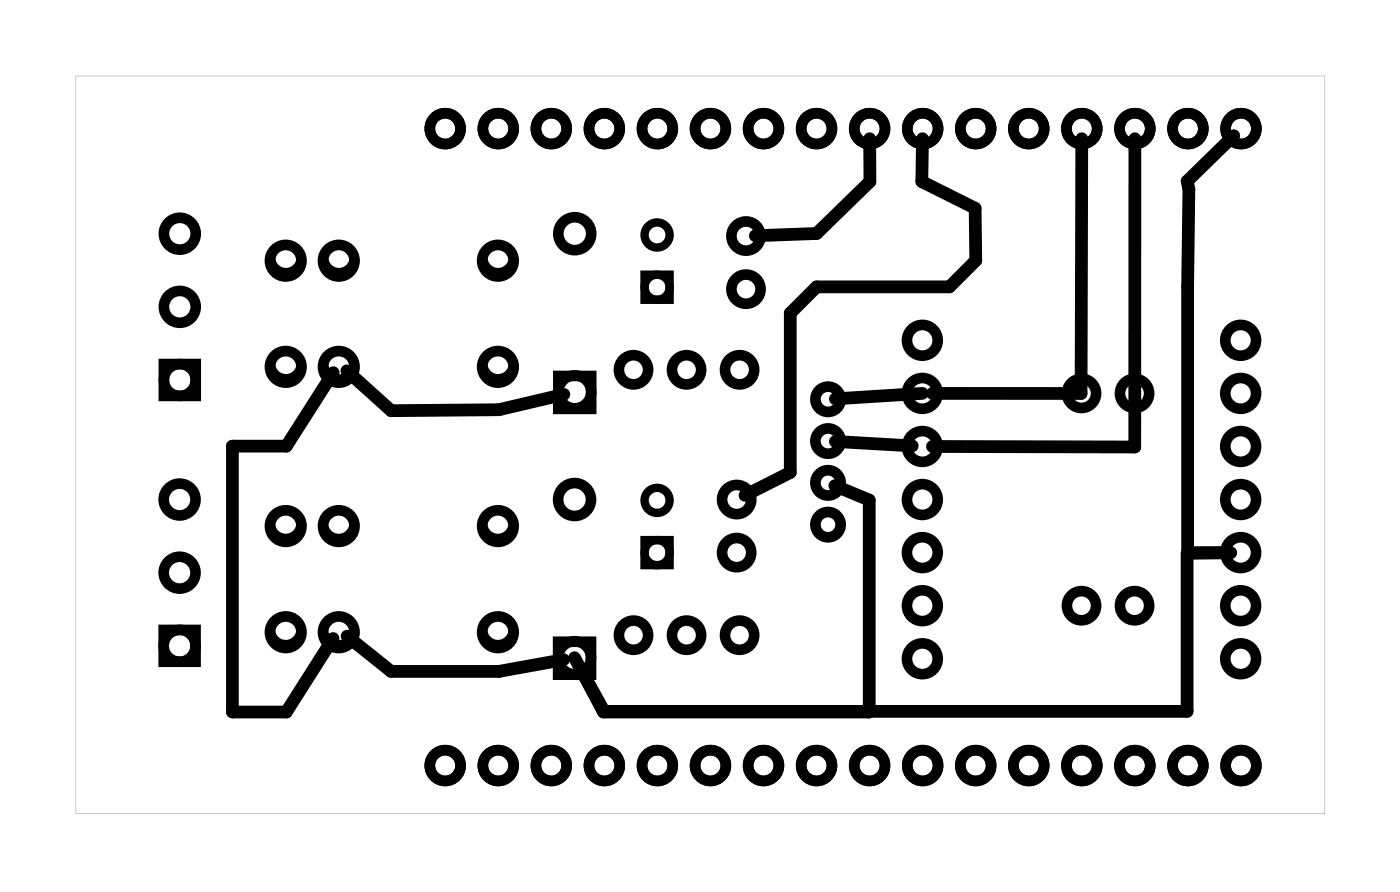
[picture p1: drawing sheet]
<svg xmlns="http://www.w3.org/2000/svg" width="67mm" height="43mm" viewBox="0 0 67 43" stroke-linecap="round" stroke-linejoin="round" font-family="sans-serif">
<path d="M3.6 3.6h59.8v35.3h-59.8zM3.6 3.6v35.3h59.8v-35.3z" fill="#000"/>
<g fill="none" stroke="#000" stroke-width=".51">
<path d="M7.8 17.4h1.6v1.5h-1.6zM26.7 18h1.6v1.6h-1.6zM7.8 30.1h1.6v1.6h-1.6zM26.7 30.7h1.6v1.6h-1.6z"/>
<circle cx="8.6" cy="11.2" r=".76"/>
<circle cx="8.6" cy="18.2" r=".76"/>
<circle cx="8.6" cy="14.7" r=".76"/>
<circle cx="13.7" cy="17.6" r=".76"/>
<circle cx="13.7" cy="12.5" r=".76"/>
<circle cx="16.2" cy="12.5" r=".76"/>
<circle cx="16.2" cy="17.6" r=".76"/>
<circle cx="21.3" cy="6.2" r=".74"/>
<circle cx="23.8" cy="12.5" r=".76"/>
<circle cx="23.8" cy="17.6" r=".76"/>
<circle cx="23.9" cy="6.2" r=".74"/>
<circle cx="26.4" cy="6.2" r=".74"/>
<circle cx="27.5" cy="11.2" r=".79"/>
<circle cx="27.5" cy="18.8" r=".79"/>
<circle cx="28.9" cy="6.2" r=".74"/>
<circle cx="30.3" cy="17.7" r=".7"/>
<circle cx="31.5" cy="6.2" r=".74"/>
<circle cx="32.9" cy="17.7" r=".7"/>
<circle cx="34" cy="6.2" r=".74"/>
<circle cx="35.4" cy="17.7" r=".7"/>
<circle cx="35.7" cy="11.3" r=".7"/>
<circle cx="35.7" cy="13.8" r=".7"/>
<circle cx="36.6" cy="6.2" r=".74"/>
<circle cx="39.1" cy="6.2" r=".74"/>
<circle cx="39.6" cy="19.1" r=".61"/>
<circle cx="41.6" cy="6.2" r=".74"/>
<circle cx="44.2" cy="18.8" r=".74"/>
<circle cx="44.2" cy="16.3" r=".74"/>
<circle cx="44.2" cy="6.2" r=".74"/>
<circle cx="46.7" cy="6.2" r=".74"/>
<circle cx="49.3" cy="6.2" r=".74"/>
<circle cx="51.8" cy="18.8" r=".7"/>
<circle cx="51.8" cy="6.2" r=".74"/>
<circle cx="54.3" cy="18.8" r=".7"/>
<circle cx="54.3" cy="6.2" r=".74"/>
<circle cx="56.9" cy="6.2" r=".74"/>
<circle cx="59.4" cy="18.8" r=".74"/>
<circle cx="59.4" cy="16.3" r=".74"/>
<circle cx="59.4" cy="6.2" r=".74"/>
<circle cx="8.6" cy="23.9" r=".76"/>
<circle cx="8.6" cy="30.9" r=".76"/>
<circle cx="8.6" cy="27.4" r=".76"/>
<circle cx="13.7" cy="30.3" r=".76"/>
<circle cx="13.7" cy="25.2" r=".76"/>
<circle cx="16.2" cy="25.2" r=".76"/>
<circle cx="16.2" cy="30.3" r=".76"/>
<circle cx="21.3" cy="36.6" r=".74"/>
<circle cx="23.8" cy="30.3" r=".76"/>
<circle cx="23.8" cy="25.2" r=".76"/>
<circle cx="23.9" cy="36.6" r=".74"/>
<circle cx="26.4" cy="36.6" r=".74"/>
<circle cx="27.5" cy="23.9" r=".79"/>
<circle cx="27.5" cy="31.5" r=".79"/>
<circle cx="28.9" cy="36.6" r=".74"/>
<circle cx="30.3" cy="30.4" r=".7"/>
<circle cx="31.5" cy="36.6" r=".74"/>
<circle cx="32.9" cy="30.4" r=".7"/>
<circle cx="34" cy="36.6" r=".74"/>
<circle cx="35.3" cy="23.9" r=".7"/>
<circle cx="35.3" cy="26.4" r=".7"/>
<circle cx="35.4" cy="30.4" r=".7"/>
<circle cx="36.6" cy="36.6" r=".74"/>
<circle cx="39.1" cy="36.6" r=".74"/>
<circle cx="39.6" cy="25.1" r=".61"/>
<circle cx="39.6" cy="21.1" r=".61"/>
<circle cx="39.6" cy="23.1" r=".61"/>
<circle cx="41.6" cy="36.6" r=".74"/>
<circle cx="44.2" cy="23.9" r=".74"/>
<circle cx="44.2" cy="21.4" r=".74"/>
<circle cx="44.2" cy="31.5" r=".74"/>
<circle cx="44.2" cy="26.4" r=".74"/>
<circle cx="44.2" cy="29" r=".74"/>
<circle cx="44.2" cy="36.6" r=".74"/>
<circle cx="46.7" cy="36.6" r=".74"/>
<circle cx="49.3" cy="36.6" r=".74"/>
<circle cx="51.8" cy="29" r=".7"/>
<circle cx="51.8" cy="36.6" r=".74"/>
<circle cx="54.3" cy="29" r=".7"/>
<circle cx="54.3" cy="36.6" r=".74"/>
<circle cx="56.9" cy="36.6" r=".74"/>
<circle cx="59.4" cy="21.4" r=".74"/>
<circle cx="59.4" cy="23.9" r=".74"/>
<circle cx="59.4" cy="31.5" r=".74"/>
<circle cx="59.4" cy="29" r=".74"/>
<circle cx="59.4" cy="26.4" r=".74"/>
<circle cx="59.4" cy="36.6" r=".74"/>
</g>
<g fill="none" stroke="#000" stroke-width=".4">
<path d="M30.9 13.1h1.2v1.2h-1.2zM30.9 25.8h1.2v1.2h-1.2z"/>
<circle cx="31.5" cy="13.7" r=".6"/>
<circle cx="31.5" cy="11.2" r=".6"/>
<circle cx="31.5" cy="26.4" r=".6"/>
<circle cx="31.5" cy="23.9" r=".6"/>
</g>
<g fill="none" stroke="#000" stroke-width=".25">
<circle cx="13.7" cy="12.3" r=".64"/>
<circle cx="13.7" cy="17.4" r=".64"/>
<circle cx="16.2" cy="17.4" r=".64"/>
<circle cx="16.2" cy="12.3" r=".64"/>
<circle cx="23.8" cy="12.3" r=".64"/>
<circle cx="23.8" cy="17.4" r=".64"/>
<circle cx="13.7" cy="25" r=".64"/>
<circle cx="13.7" cy="30.1" r=".64"/>
<circle cx="16.2" cy="30.1" r=".64"/>
<circle cx="16.2" cy="25" r=".64"/>
<circle cx="23.8" cy="25" r=".64"/>
<circle cx="23.8" cy="30.1" r=".64"/>
</g>
<path d="M16 17.8l-2.3 3.6h-2.6v12.7h2.6l2.2-3.5M16.6 17.7l2.1 2 5.2-.1 3.1-.7M41.6 6.6v2.1l-2.5 2.5-2.9 .1M44.2 18.8l-4.2 .3M44.2 6.6l-.1 2.1 2.6 1.3v2.5l-1.2 1.2h-6.4l-1.3 1.3v7.6l-2.1 1.1M51.8 6.6v12.2h-7.2M54.3 6.6v14.8h-9.7M59.1 6.5l-2.3 2.2 .1 .3-.1 25h-27.9l-1.1-2.1M16.6 30.4l2.1 1.7h5.2l3.1-.5M40 23.2l1.6 .7v10.2h-12.7l-1.4-2.6M40 21.1l3.7 .2M56.9 26.5h2h-2.1" fill="none" stroke="#000" stroke-width=".61"/>
</svg>
